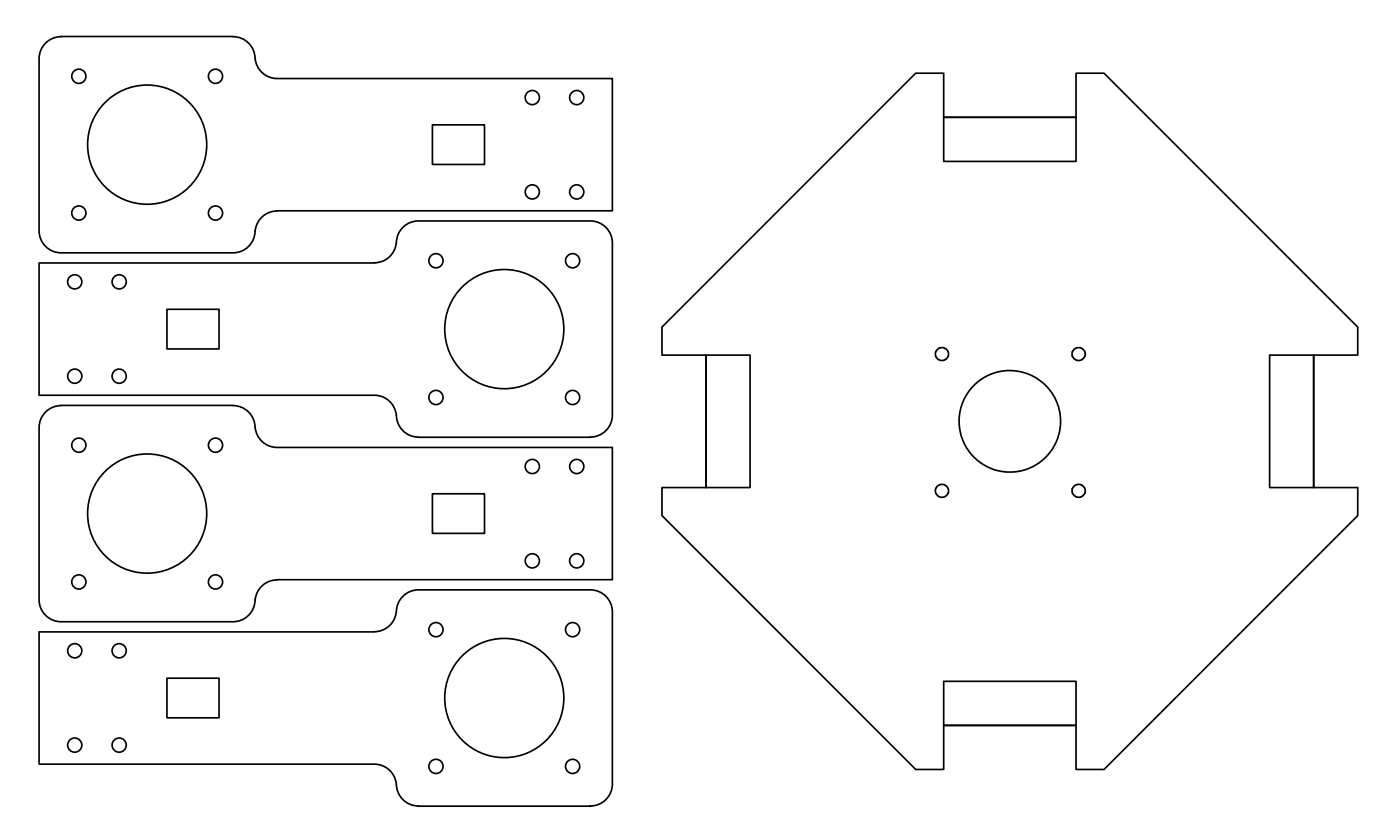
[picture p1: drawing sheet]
<svg xmlns="http://www.w3.org/2000/svg" width="317mm" height="190mm" viewBox="0 0 317 190" stroke-linecap="round" stroke-linejoin="round" font-family="sans-serif">
<!-- layer: Layer 1 -->
<g fill="none" stroke="#000" stroke-width=".38">
<path d="M13.9 8.3h38.9a5.1 5.1 0 0 1 5 5h.1a5 5 0 0 0 4.9 4.5h76.1v30h-76.1a5.1 5.1 0 0 0-4.9 4.5h-.1a5 5 0 0 1-5 5h-38.9a5 5 0 0 1-5-5v-39a5 5 0 0 1 5-5M98.1 28.3h11.8v9h-11.8zM214 26.6h30v10h-30zM37.9 70.1h11.8v9h-11.8zM150.1 74.1l57.5-57.5h6.4v10h30v-10h6.4l57.5 57.5v6.4h-10v30h10v6.3l-57.5 57.6h-6.4v-10h-30v10h-6.4l-57.5-57.6v-6.3h10v-30h-10zM13.9 91.9h38.9a5.1 5.1 0 0 1 5 5h.1a5 5 0 0 0 4.9 4.5h76.1v30h-76.1a5.1 5.1 0 0 0-4.9 4.5h-.1a5 5 0 0 1-5 5h-38.9a5 5 0 0 1-5-5v-39a5 5 0 0 1 5-5M133.9 99a5 5 0 0 0 5-4.9v-39a5 5 0 0 0-5-5h-39a5 5 0 0 0-5 5 5.1 5.1 0 0 1-5 4.5h-76v30h76a5 5 0 0 1 5 4.5 5.1 5.1 0 0 0 5 5h39M160.1 80.5h10v30h-10zM287.9 80.5h10v30h-10zM98.1 111.9h11.8v9h-11.8zM8.9 143.2h76a5.1 5.1 0 0 0 5-4.5 5 5 0 0 1 5-5h39a5 5 0 0 1 5 5v38.9a5.1 5.1 0 0 1-5 5.1h-39a5.1 5.1 0 0 1-5-5.1v.1a5 5 0 0 0-5-4.5h-76zM37.9 153.7h11.8v9h-11.8z"/>
<path d="M214 154.4h30v10h-30z"/>
<circle cx="17.9" cy="17.3" r="1.61"/>
<circle cx="48.9" cy="17.3" r="1.61"/>
<circle cx="33.4" cy="32.8" r="13.5"/>
<circle cx="120.7" cy="22.1" r="1.61"/>
<circle cx="130.8" cy="22.1" r="1.61"/>
<circle cx="17.9" cy="48.3" r="1.61"/>
<circle cx="48.9" cy="48.3" r="1.61"/>
<circle cx="98.9" cy="59.1" r="1.61"/>
<circle cx="120.7" cy="43.5" r="1.61"/>
<circle cx="129.9" cy="59.1" r="1.61"/>
<circle cx="130.8" cy="43.5" r="1.61"/>
<circle cx="16.9" cy="63.9" r="1.61"/>
<circle cx="27" cy="63.9" r="1.61"/>
<circle cx="114.4" cy="74.6" r="13.5"/>
<circle cx="16.9" cy="85.2" r="1.61"/>
<circle cx="27" cy="85.2" r="1.61"/>
<circle cx="98.9" cy="90.1" r="1.61"/>
<circle cx="129.9" cy="90.1" r="1.61"/>
<circle cx="213.7" cy="80.3" r="1.48"/>
<circle cx="229" cy="95.5" r="11.5"/>
<circle cx="244.6" cy="80.3" r="1.48"/>
<circle cx="17.9" cy="100.9" r="1.61"/>
<circle cx="33.4" cy="116.4" r="13.5"/>
<circle cx="48.9" cy="100.9" r="1.61"/>
<circle cx="120.7" cy="105.7" r="1.61"/>
<circle cx="130.8" cy="105.7" r="1.61"/>
<circle cx="213.6" cy="111.2" r="1.48"/>
<circle cx="244.6" cy="111.2" r="1.49"/>
<circle cx="17.9" cy="131.9" r="1.61"/>
<circle cx="48.9" cy="131.9" r="1.61"/>
<circle cx="120.7" cy="127.1" r="1.61"/>
<circle cx="130.8" cy="127.1" r="1.61"/>
<circle cx="16.9" cy="147.5" r="1.61"/>
<circle cx="27" cy="147.5" r="1.61"/>
<circle cx="98.9" cy="142.7" r="1.61"/>
<circle cx="114.4" cy="158.2" r="13.5"/>
<circle cx="129.9" cy="142.7" r="1.61"/>
<circle cx="16.9" cy="168.8" r="1.61"/>
<circle cx="27" cy="168.8" r="1.61"/>
<circle cx="98.9" cy="173.7" r="1.61"/>
<circle cx="129.9" cy="173.7" r="1.61"/>
</g>
</svg>
